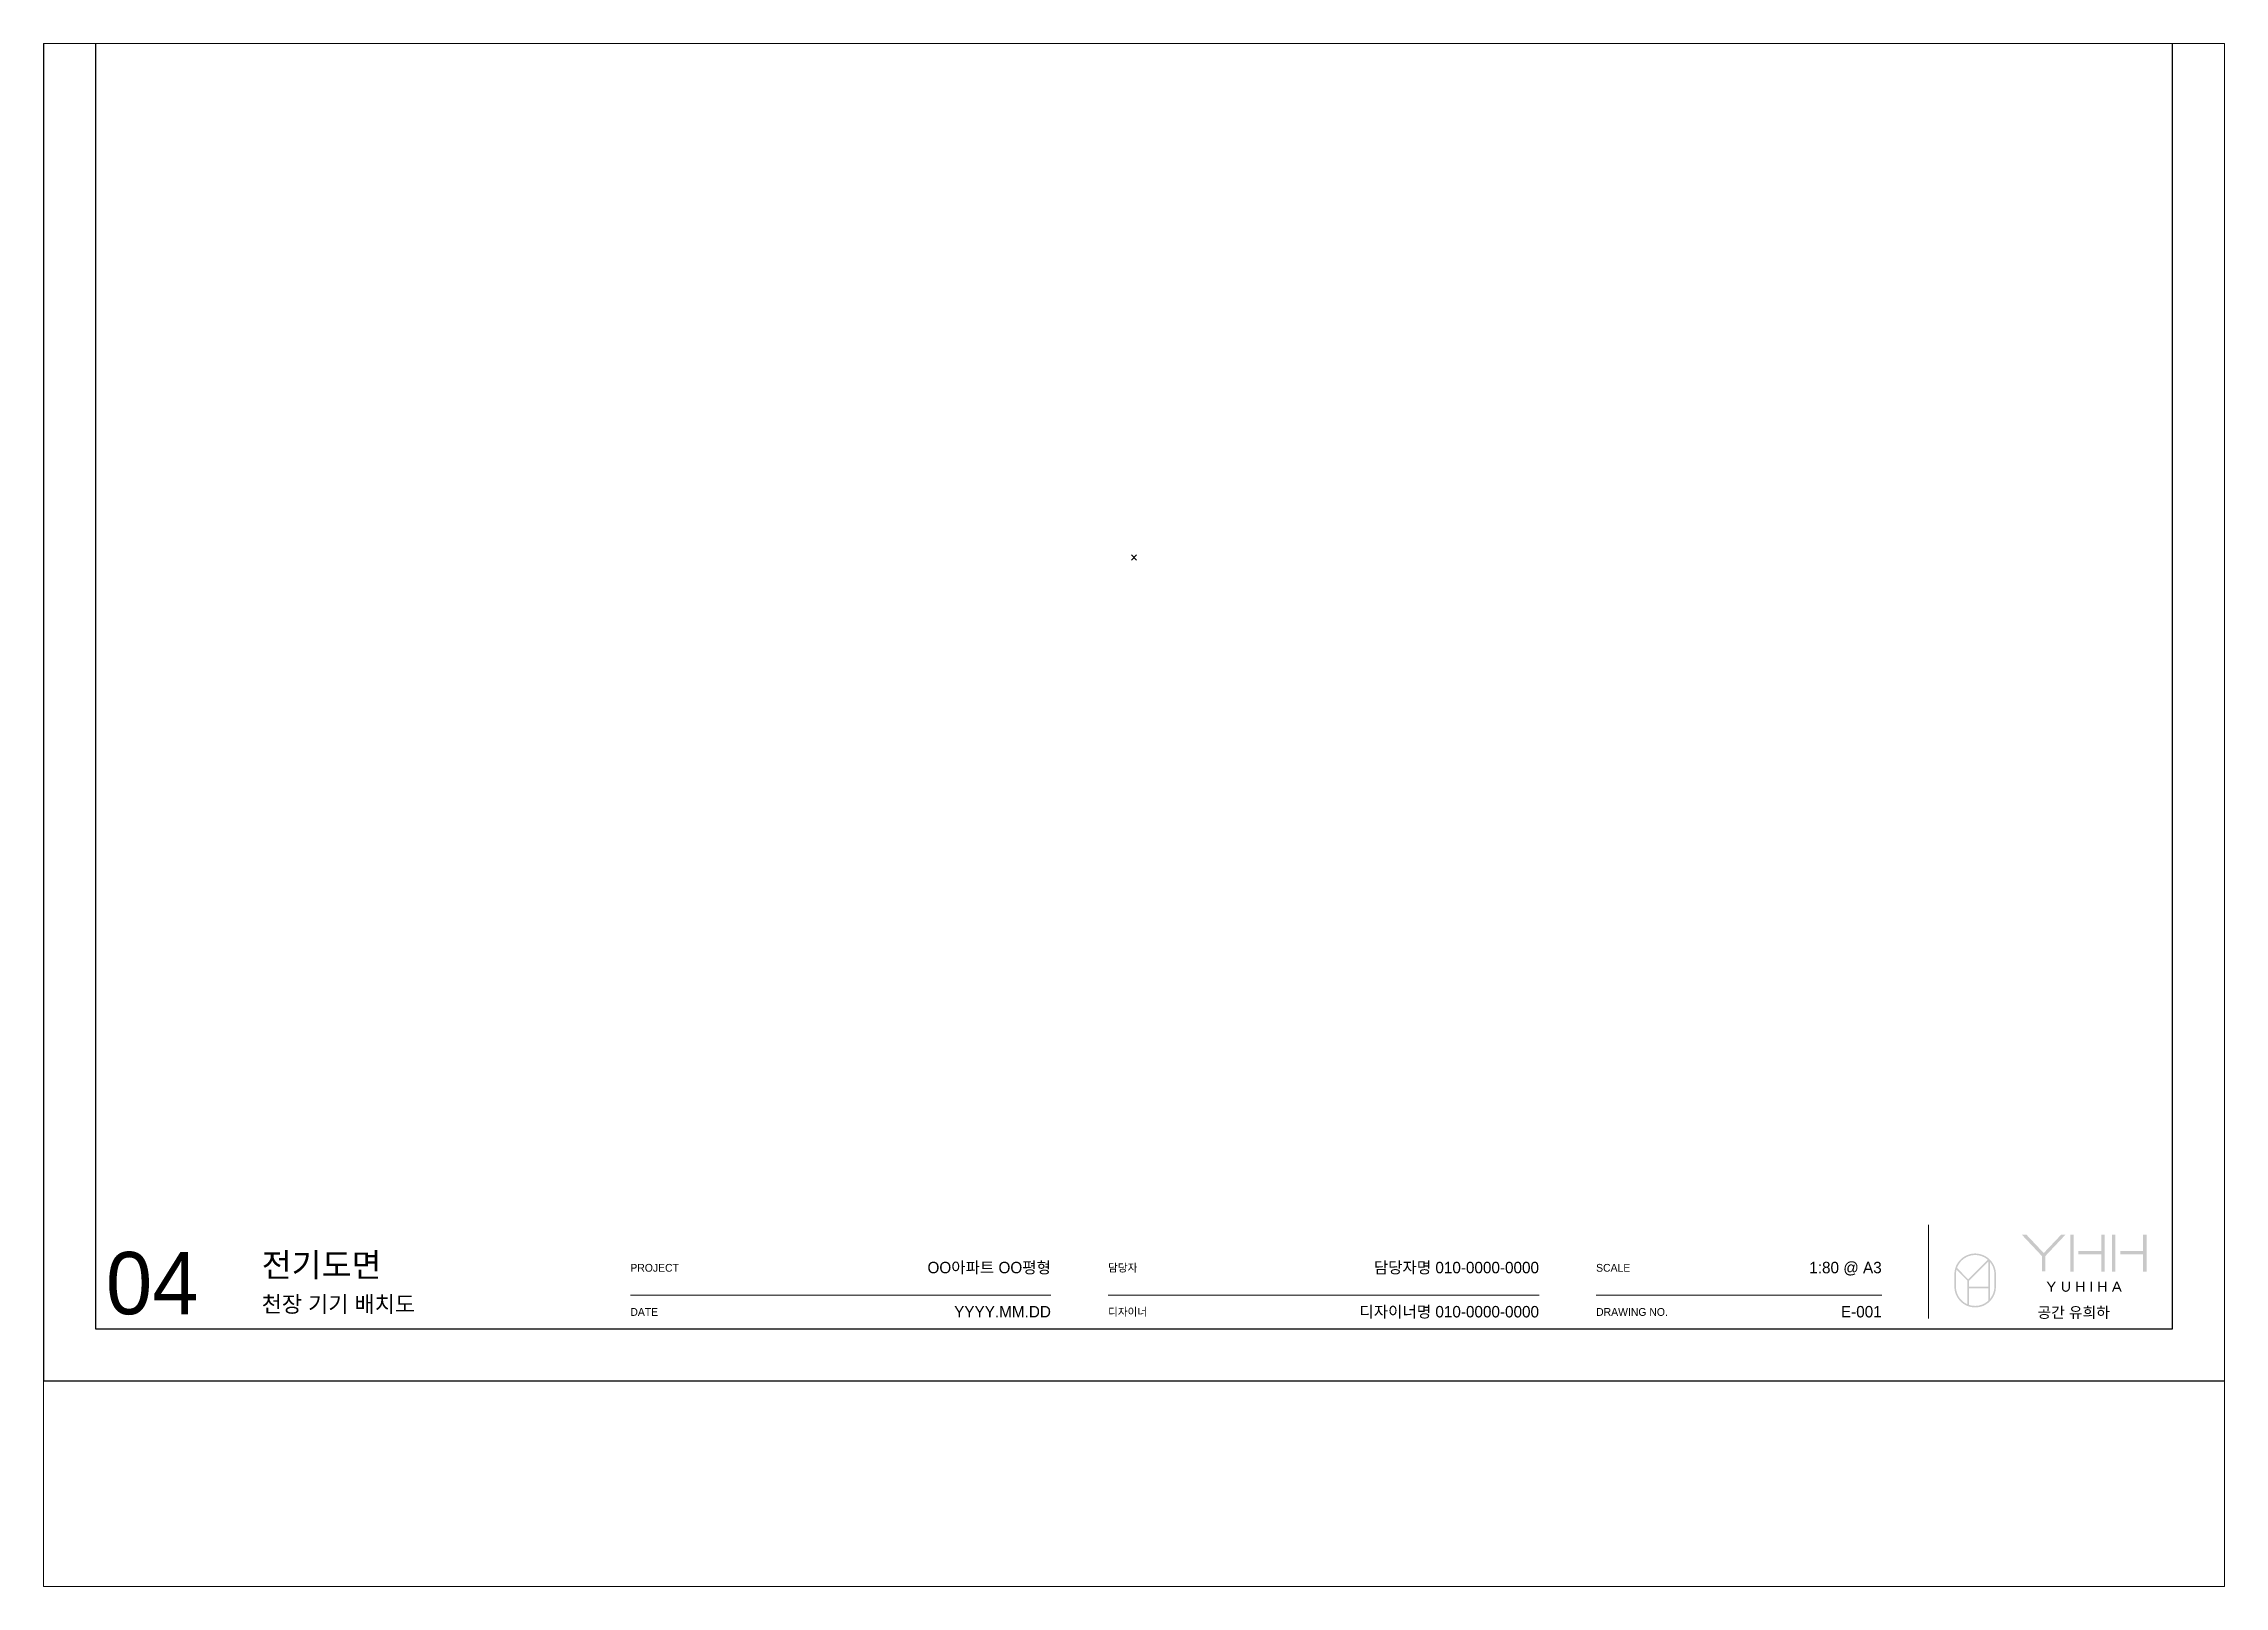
# Paper-space layout '1018_04_천장기기배치도_80' of a CAD drawing. Header units: millimetres. Extents: x 0 to 420, y 0 to 297.
# The model-space entities are those that its viewports show. They can reach past a viewport. Long polylines and large blocks are cut down to what shows.
import ezdxf
from ezdxf.enums import TextEntityAlignment as Align

# ---------------------------------------------------------------- set-up
doc = ezdxf.new("R2010")
doc.units = ezdxf.units.MM
doc.layers.get('Defpoints').update_dxf_attribs({"color": 142})
doc.layers.add('12. TXT1', color=132, linetype='Continuous')
doc.layers.add('20. FOR', color=7, linetype='Continuous')
doc.styles.add('YUHIHA_TEXT', font='Pretendard-Regular.ttf')
doc.styles.add('YUHIHA_TEXT_BOLD', font='')
doc.styles.get('YUHIHA_TEXT_BOLD').set_extended_font_data('Pretendard', bold=True)

# ---------------------------------------------------------------- blocks, each defined once
blk = doc.blocks.new('YUHIHA_Sheet_Logo_Symbol')
h = blk.add_hatch(color=7)
h.paths.add_polyline_path([(7.7, 4), (7.69, 3.89), (7.69, 3.78), (7.68, 3.67), (7.67, 3.56), (7.65, 3.45), (7.64, 3.34), (7.62, 3.23), (7.59, 3.13), (7.56, 3.02), (7.53, 2.92), (7.5, 2.82), (7.47, 2.72), (7.43, 2.62), (7.39, 2.52), (7.34, 2.42), (7.29, 2.33), (7.25, 2.23), (7.19, 2.14), (7.14, 2.05), (7.08, 1.96), (7.02, 1.88), (6.96, 1.79), (6.9, 1.71), (6.83, 1.63), (6.83, 8.76), (6.9, 8.68), (6.96, 8.59), (7.02, 8.51), (7.08, 8.42), (7.14, 8.33), (7.19, 8.24), (7.25, 8.15), (7.29, 8.06), (7.34, 7.96), (7.39, 7.87), (7.43, 7.77), (7.47, 7.67), (7.5, 7.57), (7.53, 7.47), (7.56, 7.36), (7.59, 7.26), (7.62, 7.15), (7.64, 7.05), (7.65, 6.94), (7.67, 6.83), (7.68, 6.72), (7.69, 6.61), (7.69, 6.5), (7.7, 6.39), (7.7, 4)], flags=0)
h.paths.add_polyline_path([(2.82, 0.5), (2.82, 3.66), (6.53, 3.66), (6.53, 1.31), (6.44, 1.23), (6.36, 1.16), (6.27, 1.08), (6.18, 1.02), (6.08, 0.95), (5.99, 0.89), (5.89, 0.83), (5.79, 0.77), (5.69, 0.72), (5.59, 0.67), (5.49, 0.62), (5.38, 0.57), (5.27, 0.53), (5.16, 0.49), (5.05, 0.46), (4.94, 0.43), (4.83, 0.4), (4.71, 0.37), (4.6, 0.35), (4.48, 0.34), (4.36, 0.32), (4.24, 0.31), (4.12, 0.31), (4, 0.3), (3.95, 0.3), (3.9, 0.31), (3.85, 0.31), (3.8, 0.31), (3.74, 0.31), (3.69, 0.32), (3.64, 0.32), (3.59, 0.33), (3.54, 0.33), (3.49, 0.34), (3.45, 0.35), (3.4, 0.35), (3.35, 0.36), (3.3, 0.37), (3.25, 0.38), (3.2, 0.39), (3.15, 0.4), (3.11, 0.41), (3.06, 0.43), (3.01, 0.44), (2.96, 0.45), (2.92, 0.47), (2.87, 0.48), (2.82, 0.5)], flags=0)
h.paths.add_polyline_path([(0.3, 4), (0.3, 6.39), (0.3, 6.42), (0.3, 6.46), (0.31, 6.5), (0.31, 6.53), (0.31, 6.57), (0.31, 6.61), (0.31, 6.64), (0.32, 6.68), (0.32, 6.72), (0.32, 6.75), (0.33, 6.79), (0.33, 6.83), (0.34, 6.86), (0.34, 6.9), (0.35, 6.93), (0.35, 6.97), (0.36, 7.01), (0.36, 7.04), (0.37, 7.08), (0.38, 7.11), (0.38, 7.15), (0.39, 7.18), (0.4, 7.22), (0.41, 7.25), (2.52, 5.14), (2.52, 0.61), (2.36, 0.69), (2.2, 0.77), (2.05, 0.86), (1.9, 0.96), (1.76, 1.06), (1.62, 1.17), (1.49, 1.29), (1.37, 1.41), (1.25, 1.54), (1.13, 1.67), (1.02, 1.81), (0.92, 1.96), (0.83, 2.1), (0.74, 2.26), (0.66, 2.42), (0.59, 2.58), (0.52, 2.74), (0.47, 2.91), (0.42, 3.09), (0.38, 3.26), (0.35, 3.44), (0.32, 3.63), (0.31, 3.81), (0.3, 4)], flags=0)
h.paths.add_polyline_path([(4, 10.08), (4.12, 10.08), (4.23, 10.07), (4.34, 10.07), (4.46, 10.05), (4.57, 10.04), (4.68, 10.02), (4.79, 10), (4.9, 9.97), (5, 9.94), (5.11, 9.91), (5.21, 9.88), (5.32, 9.84), (5.42, 9.8), (5.52, 9.75), (5.62, 9.71), (5.71, 9.66), (5.81, 9.61), (5.9, 9.55), (5.99, 9.5), (6.08, 9.44), (6.17, 9.37), (6.26, 9.31), (6.34, 9.24), (6.42, 9.17), (2.67, 5.42), (0.51, 7.59), (0.57, 7.76), (0.65, 7.94), (0.73, 8.11), (0.83, 8.27), (0.93, 8.43), (1.03, 8.59), (1.15, 8.74), (1.27, 8.88), (1.4, 9.01), (1.54, 9.14), (1.68, 9.26), (1.83, 9.38), (1.99, 9.48), (2.15, 9.58), (2.31, 9.67), (2.49, 9.76), (2.66, 9.83), (2.84, 9.89), (3.03, 9.95), (3.21, 10), (3.41, 10.03), (3.6, 10.06), (3.8, 10.08), (4, 10.08)], flags=0)
h.paths.add_polyline_path([(6.59, 9.02), (6.53, 9.08), (6.53, 9.07), (6.54, 9.07), (6.54, 9.07), (6.54, 9.07), (6.54, 9.06), (6.55, 9.06), (6.55, 9.06), (6.55, 9.06), (6.55, 9.05), (6.56, 9.05), (6.56, 9.05), (6.56, 9.05), (6.56, 9.04), (6.57, 9.04), (6.57, 9.04), (6.57, 9.04), (6.57, 9.04), (6.58, 9.03), (6.58, 9.03), (6.58, 9.03), (6.58, 9.03), (6.58, 9.02), (6.59, 9.02), (6.59, 9.02), (6.59, 9.02)], flags=0)
h.paths.add_polyline_path([(2.82, 5.14), (6.53, 8.84), (6.53, 3.97), (2.82, 3.97), (2.82, 5.14)], flags=0)
h.paths.add_polyline_path([(4, 10.39), (3.73, 10.38), (3.46, 10.35), (3.19, 10.3), (2.94, 10.24), (2.69, 10.16), (2.44, 10.07), (2.21, 9.96), (1.98, 9.84), (1.76, 9.7), (1.56, 9.55), (1.36, 9.39), (1.17, 9.21), (1, 9.03), (0.83, 8.83), (0.68, 8.62), (0.55, 8.4), (0.42, 8.18), (0.31, 7.94), (0.22, 7.7), (0.14, 7.45), (0.08, 7.19), (0.04, 6.93), (0.01, 6.66), (0, 6.39), (0, 4), (0.01, 3.73), (0.04, 3.46), (0.08, 3.2), (0.14, 2.94), (0.22, 2.69), (0.31, 2.44), (0.42, 2.21), (0.55, 1.98), (0.68, 1.77), (0.83, 1.56), (1, 1.36), (1.17, 1.17), (1.36, 1), (1.56, 0.83), (1.76, 0.68), (1.98, 0.55), (2.21, 0.42), (2.44, 0.31), (2.69, 0.22), (2.94, 0.14), (3.19, 0.08), (3.46, 0.04), (3.73, 0.01), (4, 0), (4.27, 0.01), (4.54, 0.04), (4.8, 0.08), (5.06, 0.14), (5.31, 0.22), (5.56, 0.31), (5.79, 0.42), (6.02, 0.55), (6.23, 0.68), (6.44, 0.83), (6.64, 1), (6.83, 1.17), (7, 1.36), (7.17, 1.56), (7.32, 1.77), (7.45, 1.98), (7.58, 2.21), (7.69, 2.44), (7.78, 2.69), (7.86, 2.94), (7.92, 3.2), (7.96, 3.46), (7.99, 3.73), (8, 4), (8, 6.39), (7.99, 6.66), (7.96, 6.93), (7.92, 7.19), (7.86, 7.45), (7.78, 7.7), (7.69, 7.94), (7.58, 8.18), (7.45, 8.4), (7.32, 8.62), (7.17, 8.83), (7, 9.03), (6.83, 9.21), (6.64, 9.39), (6.44, 9.55), (6.23, 9.7), (6.02, 9.84), (5.79, 9.96), (5.56, 10.07), (5.31, 10.16), (5.06, 10.24), (4.8, 10.3), (4.54, 10.35), (4.27, 10.38), (4, 10.39)], flags=0)
blk = doc.blocks.new('YUHIHA_Sheet_Logo_Wordmark')
for points in [[(3.86, 3.98), (3.86, 6.89), (0, 10.99), (0.89, 10.99), (4.21, 7.47), (7.55, 10.99), (8.38, 10.99), (4.52, 6.89), (4.52, 3.98), (3.86, 3.98)], [(5.78, 0.79), (5.78, 0.02), (5.55, 0.02), (5.55, 0.79), (4.76, 1.99), (5.04, 1.99), (5.66, 1.04), (6.29, 1.99), (6.57, 1.99), (5.78, 0.79)], [(9.14, 0.39), (9.13, 0.38), (9.12, 0.37), (9.11, 0.35), (9.1, 0.34), (9.09, 0.32), (9.08, 0.31), (9.07, 0.3), (9.06, 0.28), (9.05, 0.27), (9.03, 0.26), (9.02, 0.24), (9.01, 0.23), (9, 0.22), (8.99, 0.21), (8.97, 0.2), (8.96, 0.19), (8.95, 0.18), (8.94, 0.16), (8.92, 0.15), (8.91, 0.14), (8.89, 0.13), (8.88, 0.13), (8.87, 0.12), (8.85, 0.11), (8.84, 0.1), (8.82, 0.09), (8.81, 0.08), (8.79, 0.07), (8.78, 0.07), (8.76, 0.06), (8.74, 0.05), (8.73, 0.05), (8.71, 0.04), (8.7, 0.04), (8.68, 0.03), (8.67, 0.03), (8.65, 0.02), (8.64, 0.02), (8.62, 0.02), (8.61, 0.01), (8.59, 0.01), (8.57, 0.01), (8.56, 0), (8.54, 0), (8.53, 0), (8.51, 0), (8.49, 0), (8.48, 0), (8.46, 0), (8.44, 0), (8.42, 0), (8.41, 0), (8.39, 0), (8.37, 0.01), (8.36, 0.01), (8.34, 0.01), (8.32, 0.01), (8.31, 0.02), (8.29, 0.02), (8.27, 0.03), (8.26, 0.03), (8.24, 0.04), (8.22, 0.04), (8.21, 0.05), (8.19, 0.05), (8.18, 0.06), (8.16, 0.07), (8.15, 0.07), (8.13, 0.08), (8.12, 0.09), (8.1, 0.1), (8.09, 0.11), (8.07, 0.11), (8.06, 0.12), (8.05, 0.13), (8.03, 0.14), (8.02, 0.15), (8, 0.16), (7.99, 0.17), (7.98, 0.18), (7.97, 0.2), (7.95, 0.21), (7.94, 0.22), (7.93, 0.23), (7.92, 0.24), (7.91, 0.25), (7.9, 0.27), (7.89, 0.28), (7.88, 0.29), (7.87, 0.31), (7.86, 0.32), (7.85, 0.33), (7.84, 0.35), (7.83, 0.36), (7.82, 0.38), (7.81, 0.39), (7.8, 0.41), (7.79, 0.42), (7.79, 0.44), (7.78, 0.45), (7.77, 0.47), (7.77, 0.48), (7.76, 0.5), (7.75, 0.52), (7.75, 0.53), (7.74, 0.55), (7.74, 0.57), (7.73, 0.58), (7.73, 0.6), (7.73, 0.62), (7.72, 0.63), (7.72, 0.65), (7.72, 0.67), (7.72, 0.69), (7.71, 0.7), (7.71, 0.72), (7.71, 0.74), (7.71, 0.76), (7.71, 0.77), (7.71, 0.79), (7.71, 1.99), (7.95, 1.99), (7.95, 0.79), (7.95, 0.78), (7.95, 0.77), (7.95, 0.76), (7.95, 0.74), (7.95, 0.73), (7.95, 0.72), (7.96, 0.7), (7.96, 0.69), (7.96, 0.68), (7.96, 0.67), (7.96, 0.66), (7.97, 0.64), (7.97, 0.63), (7.97, 0.62), (7.98, 0.61), (7.98, 0.6), (7.98, 0.59), (7.99, 0.57), (7.99, 0.56), (8, 0.55), (8, 0.54), (8.01, 0.53), (8.01, 0.52), (8.02, 0.51), (8.02, 0.5), (8.03, 0.49), (8.04, 0.48), (8.04, 0.47), (8.05, 0.46), (8.06, 0.45), (8.06, 0.44), (8.07, 0.43), (8.08, 0.42), (8.09, 0.41), (8.09, 0.41), (8.1, 0.4), (8.11, 0.39), (8.12, 0.38), (8.13, 0.37), (8.13, 0.37), (8.14, 0.36), (8.15, 0.35), (8.16, 0.35), (8.17, 0.34), (8.18, 0.33), (8.19, 0.33), (8.2, 0.32), (8.21, 0.31), (8.22, 0.31), (8.23, 0.3), (8.24, 0.3), (8.25, 0.29), (8.26, 0.29), (8.27, 0.28), (8.28, 0.28), (8.29, 0.27), (8.3, 0.27), (8.31, 0.27), (8.32, 0.26), (8.34, 0.26), (8.35, 0.26), (8.36, 0.26), (8.37, 0.25), (8.38, 0.25), (8.39, 0.25), (8.4, 0.25), (8.42, 0.25), (8.43, 0.25), (8.44, 0.24), (8.45, 0.24), (8.46, 0.24), (8.48, 0.24), (8.49, 0.24), (8.5, 0.24), (8.51, 0.24), (8.52, 0.25), (8.53, 0.25), (8.54, 0.25), (8.56, 0.25), (8.57, 0.25), (8.58, 0.25), (8.59, 0.26), (8.6, 0.26), (8.61, 0.26), (8.62, 0.26), (8.63, 0.27), (8.64, 0.27), (8.65, 0.28), (8.66, 0.28), (8.67, 0.28), (8.69, 0.29), (8.7, 0.29), (8.71, 0.3), (8.72, 0.3), (8.73, 0.31), (8.74, 0.31), (8.75, 0.32), (8.76, 0.33), (8.77, 0.33), (8.78, 0.34), (8.79, 0.35), (8.79, 0.35), (8.8, 0.36), (8.81, 0.37), (8.82, 0.38), (8.83, 0.38), (8.84, 0.39), (8.85, 0.4), (8.85, 0.41), (8.86, 0.42), (8.87, 0.43), (8.88, 0.43), (8.88, 0.44), (8.89, 0.45), (8.9, 0.46), (8.91, 0.47), (8.91, 0.48), (8.92, 0.49), (8.93, 0.5), (8.93, 0.51), (8.94, 0.52), (8.94, 0.53), (8.95, 0.54), (8.95, 0.56), (8.96, 0.57), (8.96, 0.58), (8.97, 0.59), (8.97, 0.6), (8.98, 0.61), (8.98, 0.62), (8.98, 0.63), (8.99, 0.65), (8.99, 0.66), (8.99, 0.67), (8.99, 0.68), (9, 0.69), (9, 0.71), (9, 0.72), (9, 0.73), (9, 0.74), (9, 0.76), (9, 0.77), (9, 0.78), (9, 0.79), (9, 1.99), (9.24, 1.99), (9.24, 0.79), (9.24, 0.77), (9.24, 0.76), (9.24, 0.74), (9.24, 0.72), (9.24, 0.7), (9.24, 0.69), (9.24, 0.67), (9.23, 0.65), (9.23, 0.63), (9.23, 0.62), (9.22, 0.6), (9.22, 0.58), (9.21, 0.57), (9.21, 0.55), (9.2, 0.54), (9.2, 0.52), (9.19, 0.5), (9.18, 0.49), (9.18, 0.47), (9.17, 0.46), (9.16, 0.44), (9.15, 0.43), (9.15, 0.41), (9.14, 0.39)], [(12, 0.02), (11.76, 0.02), (11.76, 0.91), (10.72, 0.91), (10.72, 0.02), (10.48, 0.02), (10.48, 1.99), (10.72, 1.99), (10.72, 1.15), (11.76, 1.15), (11.76, 1.99), (12, 1.99), (12, 0.02)], [(13.25, 1.99), (13.48, 1.99), (13.48, 0.02), (13.25, 0.02), (13.25, 1.99)], [(16.25, 0.02), (16.01, 0.02), (16.01, 0.91), (14.97, 0.91), (14.97, 0.02), (14.73, 0.02), (14.73, 1.99), (14.97, 1.99), (14.97, 1.15), (16.01, 1.15), (16.01, 1.99), (16.25, 1.99), (16.25, 0.02)]]:
    blk.add_hatch(color=7).paths.add_polyline_path(points, flags=0)
h = blk.add_hatch(color=7)
h.paths.add_polyline_path([(15.29, 3.91), (15.29, 7.25), (10.89, 7.25), (10.89, 7.86), (15.29, 7.86), (15.29, 10.99), (15.95, 10.99), (15.95, 3.91), (15.29, 3.91)], flags=0)
h.paths.add_polyline_path([(9.31, 10.99), (9.97, 10.99), (9.97, 3.91), (9.31, 3.91), (9.31, 10.99)], flags=0)
h = blk.add_hatch(color=7)
h.paths.add_polyline_path([(23.33, 3.91), (23.33, 7.25), (18.94, 7.25), (18.94, 7.86), (23.33, 7.86), (23.33, 10.99), (24, 10.99), (24, 3.91), (23.33, 3.91)], flags=0)
h.paths.add_polyline_path([(17.36, 10.99), (18.02, 10.99), (18.02, 3.91), (17.36, 3.91), (17.36, 10.99)], flags=0)
h = blk.add_hatch(color=7)
h.paths.add_polyline_path([(18.65, 0.81), (18.29, 1.7), (17.92, 0.81), (18.65, 0.81)], flags=0)
h.paths.add_polyline_path([(19.24, 0.02), (18.98, 0.02), (18.75, 0.57), (17.82, 0.57), (17.59, 0.02), (17.34, 0.02), (18.16, 1.99), (18.42, 1.99), (19.24, 0.02)], flags=0)
blk = doc.blocks.new('YUHIHA_Sheet_A3')
at = {"color": 8, "lineweight": 9}
for p, q in [((363, 12), (363, 30)), ((205, 16.5), (288, 16.5))]:
    blk.add_line(p, q, dxfattribs=at)
at = {"color": 8}
blk.add_lwpolyline([(0, 0), (420, 0), (420, 297), (0, 297)], close=True, dxfattribs=at)
at = {"layer": 'Defpoints'}
for p, q in [((209.5, 158), (210.5, 159)), ((209.5, 159), (210.5, 158))]:
    blk.add_line(p, q, dxfattribs=at)
at = {"layer": 'Defpoints', "color": 7}
blk.add_lwpolyline([(10, 10), (410, 10), (410, 287), (10, 287)], close=True, dxfattribs=at)
for name, p in [('YUHIHA_Sheet_Logo_Wordmark', (381, 17.12)), ('YUHIHA_Sheet_Logo_Symbol', (368, 14.12))]:
    blk.add_blockref(name, p)
at = {"layer": '12. TXT1', "style": 'YUHIHA_TEXT'}
for s, height, p in [('담당자', 1.5, (205, 21)), ('디자이너', 1.5, (205, 12.5)), ('공간 유희하', 2.1, (384, 12.12))]:
    blk.add_text(s, height=height, dxfattribs=at).set_placement(p)
at = {"layer": '12. TXT1', "style": 'YUHIHA_TEXT', "flags": 1}
blk.add_attdef('DRAWING_LABEL', text='', height=2.3, dxfattribs=at).set_placement((288, 25.7), align=Align.RIGHT)
at = {"layer": '12. TXT1', "style": 'YUHIHA_TEXT'}
for tag, p, height in [('SHEET', (12, 12.8), 12), ('DRAWING', (42, 13.2), 3.1)]:
    blk.add_attdef(tag, p, '', height=height, dxfattribs=at)
blk.add_attdef('DRAWING_NO', text='', height=2.2, dxfattribs=at).set_placement((354, 12.2), align=Align.RIGHT)
blk = doc.blocks.new('YUHIHA_Sheet_ProjectInfo')
at = {"color": 8, "lineweight": 9}
for p, q in [((113, 16.5), (194, 16.5)), ((299, 16.5), (354, 16.5))]:
    blk.add_line(p, q, dxfattribs=at)
at = {"layer": '12. TXT1', "style": 'YUHIHA_TEXT'}
for s, p in [('PROJECT', (113, 21)), ('SCALE', (299, 21)), ('DATE', (113, 12.5)), ('DRAWING NO.', (299, 12.5))]:
    blk.add_text(s, height=1.5, dxfattribs=at).set_placement(p)
for s, p in [('OO아파트 OO평형', (194, 20.7)), ('담당자명 010-0000-0000', (288, 20.7)), ('1:80 @ A3', (354, 20.7)), ('YYYY.MM.DD', (194, 12.2)), ('디자이너명 010-0000-0000', (288, 12.2))]:
    blk.add_text(s, height=2.2, dxfattribs=at).set_placement(p, align=Align.RIGHT)
blk = doc.blocks.new('YUHIHA_Sheet_Title_Electrical')
at = {"layer": '12. TXT1', "style": 'YUHIHA_TEXT_BOLD'}
blk.add_text('전기도면', height=4.6, dxfattribs=at).set_placement((42, 20))
blk = doc.blocks.new('YUHIHA_Sheet_Header_04CeilingFixturePlan')
at = {"layer": '12. TXT1', "style": 'YUHIHA_TEXT'}
blk.add_text('천장 기기 배치도', height=3.2, dxfattribs=at).set_placement((13.5, 277.5))
at = {"layer": '20. FOR', "style": 'YUHIHA_TEXT'}
blk.add_text('W O R K  I N S T R U C T I O N', height=2.1, dxfattribs=at).set_placement((13.5, 283.5))
blk = doc.blocks.new('YUHIHA_Sheet_04CeilingFixturePlan_Standard')
at = {"xscale": 80, "yscale": 80, "zscale": 80}
blk.add_blockref('YUHIHA_Sheet_Header_04CeilingFixturePlan', (4239, 38477), dxfattribs=at)
at = {"layer": '20. FOR', "xscale": 80, "yscale": 80, "zscale": 80}
blk.add_blockref('YUHIHA_Sheet_A3', (4239, 38477), dxfattribs=at).add_auto_attribs({'SHEET': '04', 'DRAWING': '천장 기기 배치도', 'DRAWING_NO': 'E-001'})
for name in ['YUHIHA_Sheet_Title_Electrical', 'YUHIHA_Sheet_ProjectInfo']:
    blk.add_blockref(name, (4239, 38477), dxfattribs=at)

msp = doc.modelspace()

# ---------------------------------------------------------------- block references
msp.add_blockref('YUHIHA_Sheet_04CeilingFixturePlan_Standard', (597346.9, -13284))

psp = doc.layouts.new('1018_04_천장기기배치도_80')

# ---------------------------------------------------------------- viewports
at = {"layer": 'Defpoints'}
psp.add_viewport(center=(210, 148.5), size=(420, 297), view_center_point=(618385.85, 33906.69), view_height=23760, dxfattribs=at)

doc.saveas('drawing.dxf')
